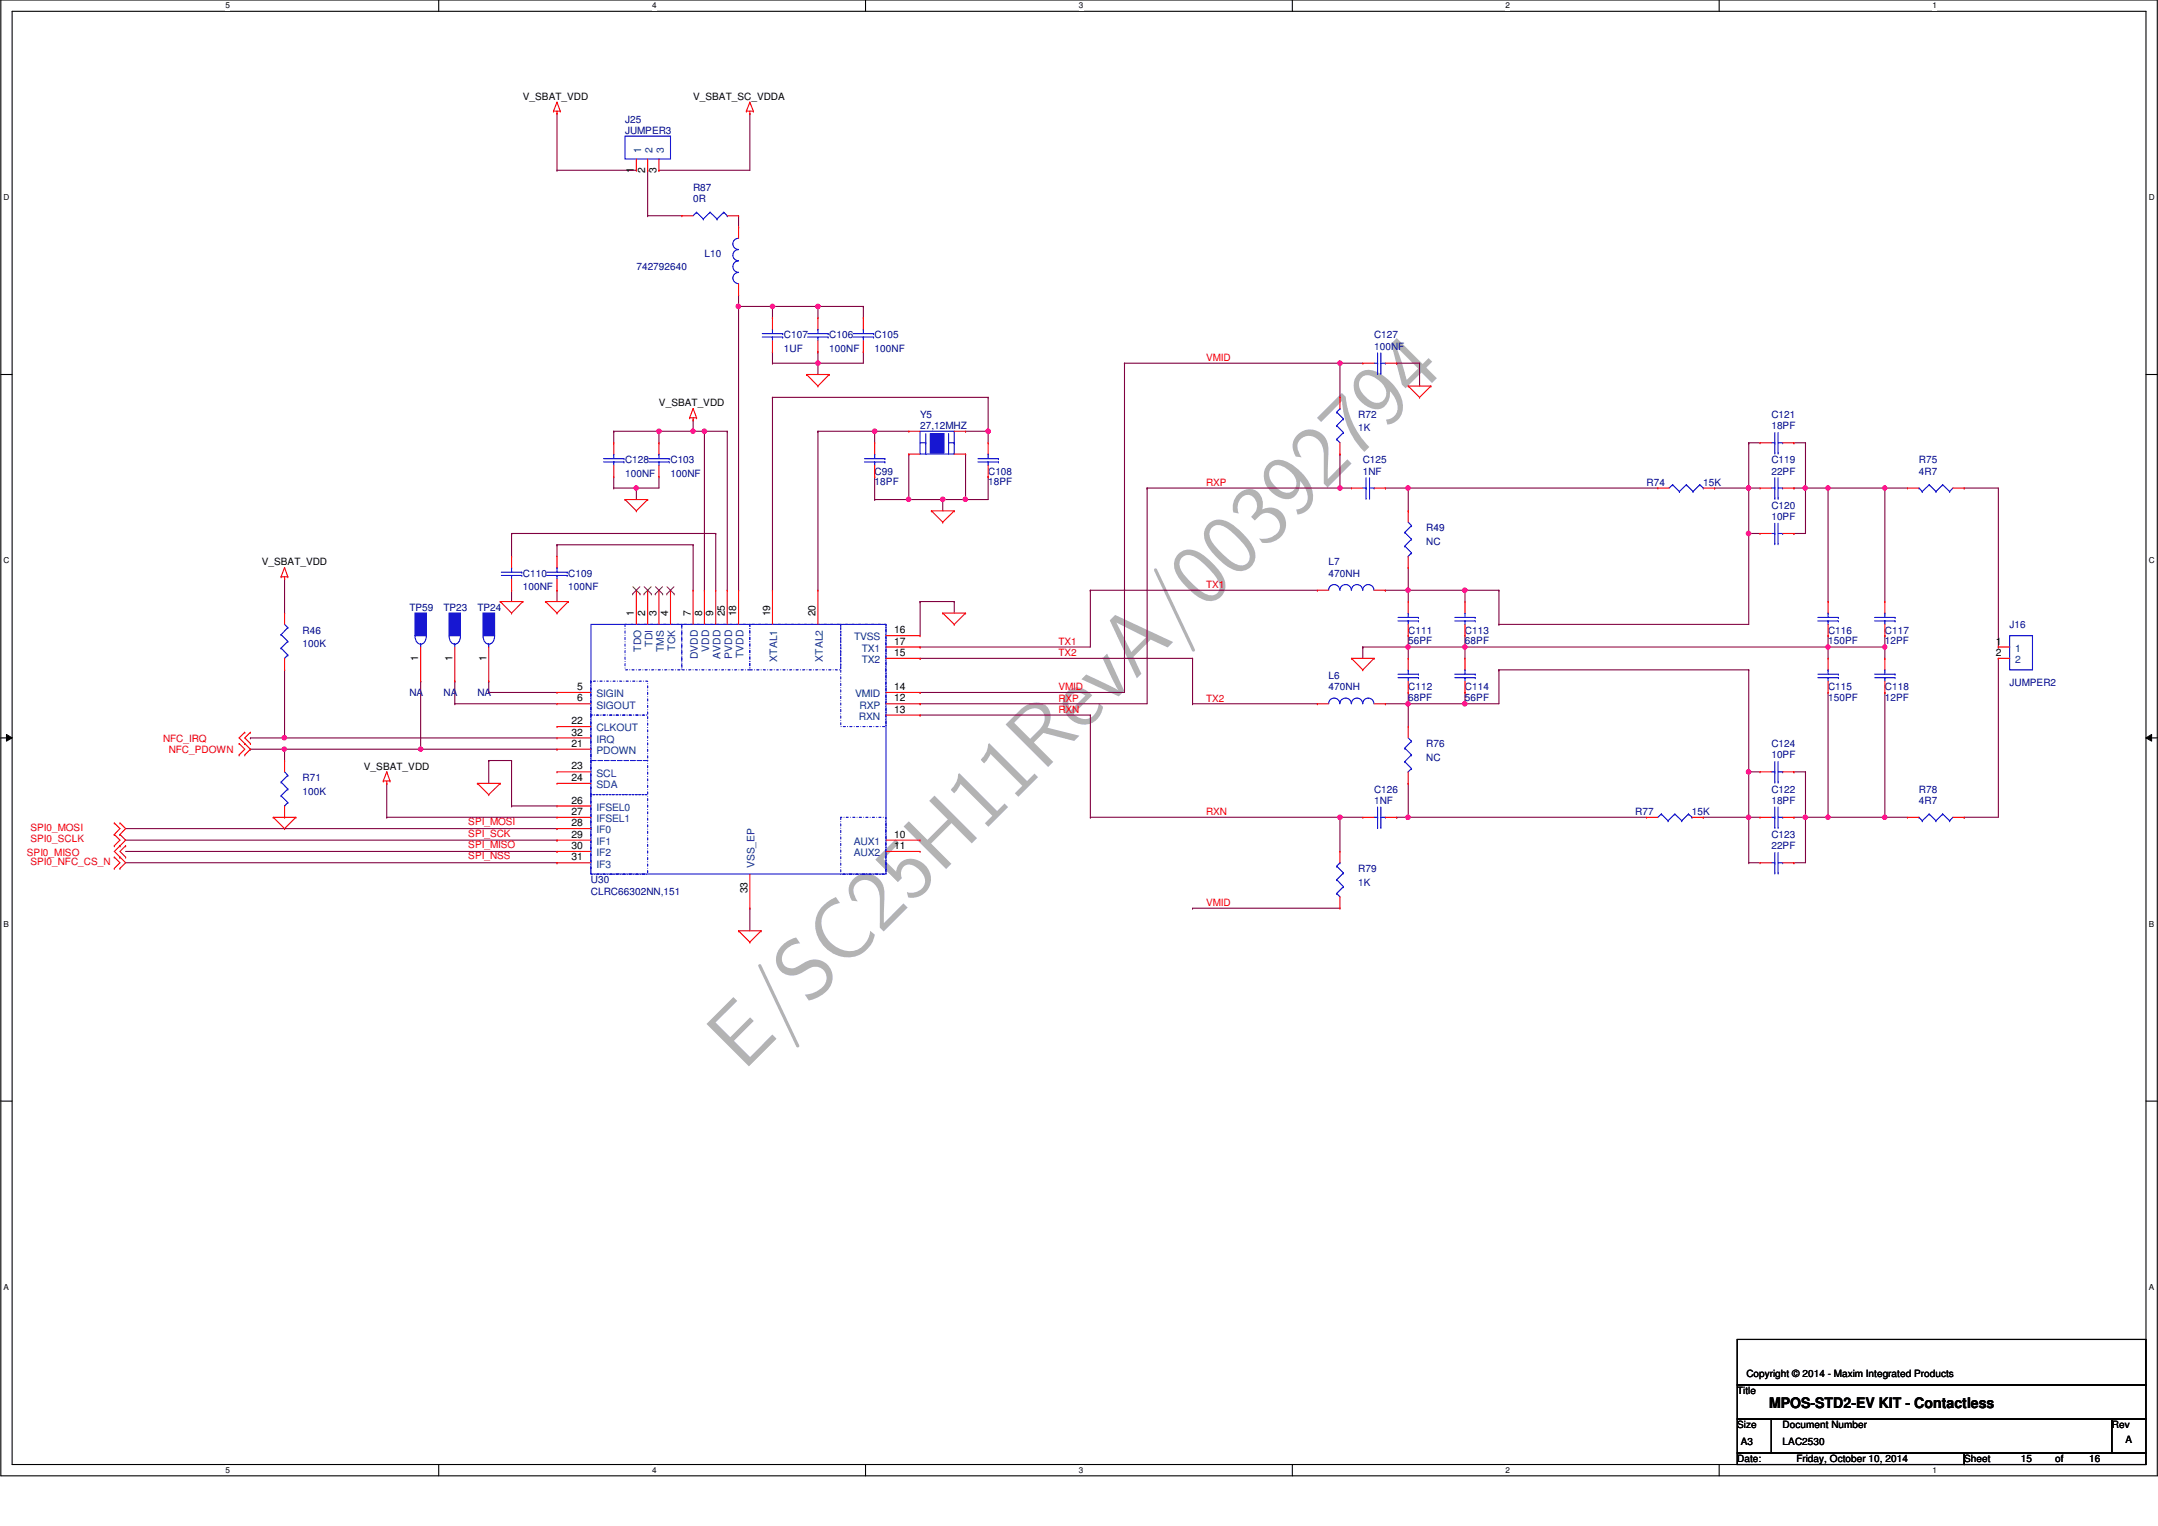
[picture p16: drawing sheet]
<svg xmlns="http://www.w3.org/2000/svg" width="420mm" height="297mm" viewBox="0 0 420 297" stroke-linecap="round" stroke-linejoin="round" font-family="sans-serif">
<defs><g id="words">
<text font-size="16.9" fill="#b3b3b3" x="144.7" y="208.6" transform="rotate(-45 144.7 208.6)">E/SC25H11RevA/00392794</text>
<text font-size="2.8" x="344.5" y="274">MPOS-STD2-EV KIT - Contactless</text>
<g font-size="2" fill="#004080">
<text x="124.8" y="29.8" transform="rotate(-90 124.8 29.8)">1</text>
<text x="127" y="29.8" transform="rotate(-90 127 29.8)">2</text>
<text x="129.2" y="29.8" transform="rotate(-90 129.2 29.8)">3</text>
<text x="127" y="125.9" transform="rotate(-90 127 125.9)">TDI</text>
<text x="166.3" y="124.7">TVSS</text>
<text x="124.8" y="126.9" transform="rotate(-90 124.8 126.9)">TDO</text>
<text x="129.2" y="126.9" transform="rotate(-90 129.2 126.9)">TMS</text>
<text x="131.5" y="126.7" transform="rotate(-90 131.5 126.7)">TCK</text>
<text x="135.9" y="128.3" transform="rotate(-90 135.9 128.3)">DVDD</text>
<text x="138.1" y="126.9" transform="rotate(-90 138.1 126.9)">VDD</text>
<text x="140.3" y="128.2" transform="rotate(-90 140.3 128.2)">AVDD</text>
<text x="142.5" y="128.2" transform="rotate(-90 142.5 128.2)">PVDD</text>
<text x="144.7" y="128.1" transform="rotate(-90 144.7 128.1)">TVDD</text>
<text x="151.3" y="128.8" transform="rotate(-90 151.3 128.8)">XTAL1</text>
<text x="160.2" y="128.8" transform="rotate(-90 160.2 128.8)">XTAL2</text>
<text x="167.8" y="129.1">TX2</text>
<text x="167.8" y="126.9">TX1</text>
<text x="392.4" y="126.9">1</text>
<text x="392.4" y="129.1">2</text>
<text x="116.2" y="135.7">SIGIN</text>
<text x="116.2" y="137.9">SIGOUT</text>
<text x="166.5" y="135.7">VMID</text>
<text x="167.3" y="137.9">RXP</text>
<text x="116.2" y="142.4">CLKOUT</text>
<text x="167.2" y="140.1">RXN</text>
<text x="116.2" y="146.8">PDOWN</text>
<text x="116.2" y="144.6">IRQ</text>
<text x="116.2" y="151.2">SCL</text>
<text x="116.2" y="153.4">SDA</text>
<text x="116.2" y="157.8">IFSEL0</text>
<text x="116.2" y="160">IFSEL1</text>
<text x="116.2" y="162.2">IF0</text>
<text x="116.2" y="164.5">IF1</text>
<text x="116.2" y="166.7">IF2</text>
<text x="166.2" y="164.5">AUX1</text>
<text x="166.2" y="166.7">AUX2</text>
<text x="116.2" y="168.9">IF3</text>
<text x="146.9" y="169" transform="rotate(-90 146.9 169)">VSS_EP</text>
</g>
<g font-size="2">
<text x="123.4" y="33.6" transform="rotate(-90 123.4 33.6)">1</text>
<text x="125.6" y="33.6" transform="rotate(-90 125.6 33.6)">2</text>
<text x="127.8" y="33.6" transform="rotate(-90 127.8 33.6)">3</text>
<text x="123.4" y="120" transform="rotate(-90 123.4 120)">1</text>
<text x="125.6" y="120" transform="rotate(-90 125.6 120)">2</text>
<text x="127.8" y="120" transform="rotate(-90 127.8 120)">3</text>
<text x="130.1" y="120" transform="rotate(-90 130.1 120)">4</text>
<text x="134.5" y="120" transform="rotate(-90 134.5 120)">7</text>
<text x="136.7" y="120" transform="rotate(-90 136.7 120)">8</text>
<text x="138.9" y="120" transform="rotate(-90 138.9 120)">9</text>
<text x="141.1" y="120" transform="rotate(-90 141.1 120)">25</text>
<text x="143.3" y="120" transform="rotate(-90 143.3 120)">18</text>
<text x="149.9" y="120" transform="rotate(-90 149.9 120)">19</text>
<text x="158.8" y="120" transform="rotate(-90 158.8 120)">20</text>
<text x="174.1" y="125.5">17</text>
<text x="174.1" y="123.3">16</text>
<text x="388.6" y="125.5">1</text>
<text x="81.4" y="128.6" transform="rotate(-90 81.4 128.6)">1</text>
<text x="88.1" y="128.6" transform="rotate(-90 88.1 128.6)">1</text>
<text x="94.7" y="128.6" transform="rotate(-90 94.7 128.6)">1</text>
<text x="174.1" y="127.7">15</text>
<text x="388.6" y="127.7">2</text>
<text x="112.4" y="134.3">5</text>
<text x="112.4" y="136.5">6</text>
<text x="174.1" y="136.5">12</text>
<text x="174.1" y="134.3">14</text>
<text x="111.3" y="141">22</text>
<text x="111.3" y="143.2">32</text>
<text x="174.1" y="138.7">13</text>
<text x="111.3" y="145.4">21</text>
<text x="111.3" y="149.8">23</text>
<text x="111.3" y="152">24</text>
<text x="111.3" y="156.4">26</text>
<text x="111.3" y="158.6">27</text>
<text x="111.3" y="160.8">28</text>
<text x="111.3" y="163.1">29</text>
<text x="111.3" y="165.3">30</text>
<text x="111.3" y="167.5">31</text>
<text x="174.1" y="163.1">10</text>
<text x="174.1" y="165.3">11</text>
<text x="145.5" y="173.9" transform="rotate(-90 145.5 173.9)">33</text>
</g>
<g font-size="1.9">
<text x="101.8" y="19.4">V_SBAT_VDD</text>
<text x="134.9" y="19.4">V_SBAT_SC_VDDA</text>
<text x="128.3" y="79.1">V_SBAT_VDD</text>
<text x="51" y="110.1">V_SBAT_VDD</text>
<text x="70.9" y="149.8">V_SBAT_VDD</text>
<text x="340" y="268.1">Copyright © 2014 - Maxim Integrated Products</text>
<text x="338.2" y="271.4">Title</text>
<text x="338.2" y="278">Size</text>
<text x="338.9" y="281.3">A3</text>
<text x="347.1" y="278">Document Number</text>
<text x="347.1" y="281.3">LAC2530</text>
<text x="411.2" y="278">Rev</text>
<text x="413.8" y="280.9">A</text>
<text x="338.2" y="284.6">Date:</text>
<text x="349.7" y="284.6">Friday, October 10, 2014</text>
<text x="382.4" y="284.6">Sheet</text>
<text x="393.5" y="284.6">15</text>
<text x="400.1" y="284.6">of</text>
<text x="406.8" y="284.6">16</text>
</g>
<g font-size="1.9" fill="#000080">
<text x="121.7" y="23.9">J25</text>
<text x="121.7" y="26.1">JUMPER3</text>
<text x="134.9" y="37.1">R87</text>
<text x="134.9" y="39.3">0R</text>
<text x="123.9" y="52.6">742792640</text>
<text x="137.1" y="50">L10</text>
<text x="152.6" y="65.9">C107</text>
<text x="161.4" y="65.9">C106</text>
<text x="170.3" y="65.9">C105</text>
<text x="267.5" y="65.9">C127</text>
<text x="152.6" y="68.5">1UF</text>
<text x="161.4" y="68.5">100NF</text>
<text x="170.3" y="68.5">100NF</text>
<text x="267.5" y="68.1">100NF</text>
<text x="179.1" y="83.5">27,12MHZ</text>
<text x="179.1" y="81.3">Y5</text>
<text x="264.4" y="81.3">R72</text>
<text x="264.4" y="84">1K</text>
<text x="344.9" y="81.3">C121</text>
<text x="344.9" y="83.5">18PF</text>
<text x="121.7" y="90.2">C128</text>
<text x="121.7" y="92.8">100NF</text>
<text x="130.5" y="90.2">C103</text>
<text x="130.5" y="92.8">100NF</text>
<text x="170.3" y="92.4">C99</text>
<text x="170.3" y="94.4">18PF</text>
<text x="192.4" y="92.4">C108</text>
<text x="192.4" y="94.4">18PF</text>
<text x="265.3" y="90.2">C125</text>
<text x="265.3" y="92.4">1NF</text>
<text x="320.6" y="94.6">R74</text>
<text x="331.6" y="94.6">15K</text>
<text x="344.9" y="90.2">C119</text>
<text x="344.9" y="92.4">22PF</text>
<text x="373.6" y="90.2">R75</text>
<text x="373.6" y="92.4">4R7</text>
<text x="344.9" y="99">C120</text>
<text x="344.9" y="101.2">10PF</text>
<text x="277.7" y="103.4">R49</text>
<text x="277.7" y="106.1">NC</text>
<text x="101.8" y="112.3">C110</text>
<text x="110.6" y="112.3">C109</text>
<text x="258.7" y="110.1">L7</text>
<text x="258.7" y="112.3">470NH</text>
<text x="79.7" y="118.9">TP59</text>
<text x="86.3" y="118.9">TP23</text>
<text x="93" y="118.9">TP24</text>
<text x="101.8" y="114.9">100NF</text>
<text x="110.6" y="114.9">100NF</text>
<text x="58.9" y="123.3">R46</text>
<text x="58.9" y="125.9">100K</text>
<text x="274.2" y="123.3">C111</text>
<text x="274.2" y="125.3">56PF</text>
<text x="285.2" y="123.3">C113</text>
<text x="285.2" y="125.3">68PF</text>
<text x="355.9" y="123.3">C116</text>
<text x="355.9" y="125.3">150PF</text>
<text x="367" y="123.3">C117</text>
<text x="367" y="125.3">12PF</text>
<text x="391.3" y="122.2">J16</text>
<text x="79.7" y="135.5">NA</text>
<text x="86.3" y="135.5">NA</text>
<text x="93" y="135.5">NA</text>
<text x="258.7" y="132.2">L6</text>
<text x="258.7" y="134.4">470NH</text>
<text x="274.2" y="134.4">C112</text>
<text x="274.2" y="136.4">68PF</text>
<text x="285.2" y="134.4">C114</text>
<text x="285.2" y="136.4">56PF</text>
<text x="355.9" y="134.4">C115</text>
<text x="355.9" y="136.4">150PF</text>
<text x="367" y="134.4">C118</text>
<text x="367" y="136.4">12PF</text>
<text x="391.3" y="133.5">JUMPER2</text>
<text x="277.7" y="145.4">R76</text>
<text x="277.7" y="148">NC</text>
<text x="344.9" y="145.4">C124</text>
<text x="344.9" y="147.6">10PF</text>
<text x="58.9" y="152">R71</text>
<text x="58.9" y="154.7">100K</text>
<text x="267.5" y="154.3">C126</text>
<text x="344.9" y="154.3">C122</text>
<text x="373.6" y="154.3">R78</text>
<text x="267.5" y="156.5">1NF</text>
<text x="318.4" y="158.7">R77</text>
<text x="329.4" y="158.7">15K</text>
<text x="344.9" y="156.5">18PF</text>
<text x="373.6" y="156.5">4R7</text>
<text x="344.9" y="163.1">C123</text>
<text x="344.9" y="165.3">22PF</text>
<text x="115.1" y="171.9">U30</text>
<text x="264.4" y="169.7">R79</text>
<text x="264.4" y="172.4">1K</text>
<text x="115.1" y="174.1">CLRC66302NN,151</text>
</g>
<g font-size="1.9" fill="#f00">
<text x="234.8" y="70.3">VMID</text>
<text x="234.8" y="94.6">RXP</text>
<text x="234.8" y="114.5">TX1</text>
<text x="206.1" y="125.5">TX1</text>
<text x="206.1" y="127.7">TX2</text>
<text x="206.1" y="134.4">VMID</text>
<text x="206.1" y="136.6">RXP</text>
<text x="234.8" y="136.6">TX2</text>
<text x="206.1" y="138.8">RXN</text>
<text x="31.7" y="144.5">NFC_IRQ</text>
<text x="32.8" y="146.5">NFC_PDOWN</text>
<text x="5.9" y="161.8">SPI0_MOSI</text>
<text x="91.2" y="160.7">SPI_MOSI</text>
<text x="234.8" y="158.7">RXN</text>
<text x="5.2" y="166.6">SPI0_MISO</text>
<text x="5.9" y="164">SPI0_SCLK</text>
<text x="91.2" y="167.3">SPI_NSS</text>
<text x="91.2" y="162.9">SPI_SCK</text>
<text x="91.2" y="165.1">SPI_MISO</text>
<text x="5.9" y="168.4">SPI0_NFC_CS_N</text>
<text x="234.8" y="176.4">VMID</text>
</g>
<g font-size="1.6">
<text x="43.9" y="1.7">5</text>
<text x="126.9" y="1.7">4</text>
<text x="210" y="1.7">3</text>
<text x="293.1" y="1.7">2</text>
<text x="376.2" y="1.7">1</text>
<text x=".7" y="39">D</text>
<text x="418.4" y="39">D</text>
<text x=".7" y="109.7">C</text>
<text x="418.4" y="109.7">C</text>
<text x=".7" y="180.4">B</text>
<text x="418.4" y="180.4">B</text>
<text x=".7" y="251.1">A</text>
<text x="418.4" y="251.1">A</text>
<text x="43.9" y="286.7">5</text>
<text x="126.9" y="286.7">4</text>
<text x="210" y="286.7">3</text>
<text x="293.1" y="286.7">2</text>
<text x="376.2" y="286.7">1</text>
</g>
</g></defs>
<path d="M.2 0h419.8v287.3h-419.8zM2.4 2.2h415.4v282.9h-415.4z" fill="none" stroke="#000" stroke-width=".21"/>
<g fill="#fff">
<path d="M43.9 .2h.9v1.8h-.9z"/>
<path d="M43.9 285.3h.9v1.8h-.9z"/>
</g>
<path d="M85.4 0v2.2M85.4 285.1v2.2" fill="none" stroke="#000" stroke-width=".21"/>
<g fill="#fff">
<path d="M126.9 .2h.9v1.8h-.9z"/>
<path d="M126.9 285.3h.9v1.8h-.9z"/>
</g>
<path d="M168.5 0v2.2M168.5 285.1v2.2" fill="none" stroke="#000" stroke-width=".21"/>
<g fill="#fff">
<path d="M210 .2h.9v1.8h-.9z"/>
<path d="M210 285.3h.9v1.8h-.9z"/>
</g>
<path d="M251.6 0v2.2M251.6 285.1v2.2" fill="none" stroke="#000" stroke-width=".21"/>
<g fill="#fff">
<path d="M293.1 .2h.9v1.8h-.9z"/>
<path d="M293.1 285.3h.9v1.8h-.9z"/>
</g>
<path d="M334.7 0v2.2M334.7 285.1v2.2" fill="none" stroke="#000" stroke-width=".21"/>
<g fill="#fff">
<path d="M376.2 .2h.9v1.8h-.9z"/>
<path d="M376.2 285.3h.9v1.8h-.9z"/>
<path d="M.7 37.5h1.2v1.8h-1.2z"/>
<path d="M418.4 37.5h1.1v1.8h-1.1z"/>
<path d="M.7 108.2h1.2v1.8h-1.2z"/>
<path d="M418.4 108.2h1.1v1.8h-1.1z"/>
</g>
<path d="M.2 72.9h2.2M417.8 72.9h2.2" fill="none" stroke="#000" stroke-width=".21"/>
<g fill="#fff">
<path d="M.7 179h1.1v1.8h-1.1z"/>
<path d="M418.4 179h1v1.8h-1z"/>
</g>
<path d="M.2 143.6h2.2M417.8 143.6h2.2" fill="none" stroke="#000" stroke-width=".21"/>
<path d="M1.3 143l1.1 .6-1.1 .7zM417.8 143.6l1.1-.6v1.3z" fill="#000"/>
<path d="M1.3 143l1.1 .6-1.1 .7zM417.8 143.6l1.1-.6v1.3z" fill="none" stroke="#000" stroke-width=".19"/>
<g fill="#fff">
<path d="M.7 249.7h1.1v1.8h-1.1z"/>
<path d="M418.4 249.7h1v1.8h-1z"/>
</g>
<path d="M.2 214.3h2.2M417.8 214.3h2.2" fill="none" stroke="#000" stroke-width=".21"/>
<path d="M159.2 83.9h.1M159.2 83.9h11.1M170.3 92.8h.1M170.3 97.2h.1M170.3 92.8v4.4M170.3 97.2h13.2M176.9 97.2h.1" fill="none" stroke="#800040" stroke-width=".21"/>
<circle cx="170.3" cy="83.9" r=".43" fill="#f0f"/>
<circle cx="170.3" cy="83.9" r=".43" fill="none" stroke="#f0f" stroke-width=".21"/>
<path d="M170.3 83.9h.1M170.3 83.9v2.3M176.9 88.4h.1M176.9 88.4v8.8M183.5 97.2h.1M183.5 97.2v2.2M188 83.9h.1M188 97.2h.1M188 83.9h4.4M188 97.2h4.4M192.4 83.9h.1M192.4 83.9v2.3" fill="none" stroke="#800040" stroke-width=".21"/>
<circle cx="176.9" cy="97.2" r=".43" fill="#f0f"/>
<circle cx="176.9" cy="97.2" r=".43" fill="none" stroke="#f0f" stroke-width=".21"/>
<path d="M188 88.4h.1M188 88.4v8.8" fill="none" stroke="#800040" stroke-width=".21"/>
<circle cx="187.9" cy="97.2" r=".43" fill="#f0f"/>
<circle cx="187.9" cy="97.2" r=".43" fill="none" stroke="#f0f" stroke-width=".21"/>
<path d="M183.5 97.2h.1M183.5 97.2h4.5M192.4 92.8h.1M192.4 92.8v4.4" fill="none" stroke="#800040" stroke-width=".21"/>
<circle cx="183.5" cy="97.2" r=".43" fill="#f0f"/>
<circle cx="183.5" cy="97.2" r=".43" fill="none" stroke="#f0f" stroke-width=".21"/>
<path d="M150.4 77.3h.1M150.4 77.3h42M192.4 77.3h.1M192.4 77.3v6.6M170.3 83.9h.1M170.3 83.9h6.6" fill="none" stroke="#800040" stroke-width=".21"/>
<circle cx="192.4" cy="83.9" r=".43" fill="#f0f"/>
<circle cx="192.4" cy="83.9" r=".43" fill="none" stroke="#f0f" stroke-width=".21"/>
<path d="M150.4 77.3h.1M150.4 77.3v37.6M159.2 83.9h.1M159.2 83.9v31M48.8 145.8h.1M48.8 145.8h6.6M75.3 159.1h.1M75.3 152.5h.1M75.3 159.1h33.1M75.3 152.5v6.6M95.2 148h.1M95.2 148h4.4" fill="none" stroke="#800040" stroke-width=".21"/>
<circle cx="55.4" cy="145.8" r=".42" fill="#f0f"/>
<circle cx="55.4" cy="145.8" r=".42" fill="none" stroke="#f0f" stroke-width=".21"/>
<path d="M55.4 130.4h.1M55.4 130.4v13.2M48.8 143.6h.1M48.8 143.6h59.6M55.4 145.8h.1M55.4 143.6h.1M55.4 145.8v2.2M55.4 145.8h26.5M81.9 145.8h.1" fill="none" stroke="#800040" stroke-width=".21"/>
<circle cx="55.4" cy="143.6" r=".43" fill="#f0f"/>
<circle cx="55.4" cy="143.6" r=".43" fill="none" stroke="#f0f" stroke-width=".21"/>
<path d="M134.9 81.7h.1M134.9 83.9h.1M134.9 81.7v2.2M134.9 83.9h2.2M137.1 83.9h.1M137.1 83.9v31M55.4 112.7h.1M55.4 112.7v6.6M146 176.8h.1M146 176.8v4.4" fill="none" stroke="#800040" stroke-width=".21"/>
<circle cx="137.1" cy="83.9" r=".43" fill="#f0f"/>
<circle cx="137.1" cy="83.9" r=".43" fill="none" stroke="#f0f" stroke-width=".21"/>
<path d="M128.3 83.9h.1M128.3 83.9h6.6M137.1 83.9h.1M137.1 83.9h4.5M141.6 83.9h.1M141.6 83.9v31" fill="none" stroke="#800040" stroke-width=".21"/>
<circle cx="134.9" cy="83.9" r=".42" fill="#f0f"/>
<circle cx="134.9" cy="83.9" r=".42" fill="none" stroke="#f0f" stroke-width=".21"/>
<circle cx="128.3" cy="83.9" r=".43" fill="#f0f"/>
<circle cx="128.3" cy="83.9" r=".43" fill="none" stroke="#f0f" stroke-width=".21"/>
<path d="M119.5 83.9h.1M119.5 92.8h.1M119.5 95h.1M119.5 83.9h8.8M119.5 83.9v2.3M119.5 92.8v2.2M119.5 95h4.4M128.3 83.9h.1M128.3 83.9v2.3" fill="none" stroke="#800040" stroke-width=".21"/>
<circle cx="123.9" cy="95" r=".42" fill="#f0f"/>
<circle cx="123.9" cy="95" r=".42" fill="none" stroke="#f0f" stroke-width=".21"/>
<path d="M150.4 68.5h.1M150.4 70.7h.1M150.4 68.5v2.2M150.4 70.7h17.7M159.2 70.7h.1M159.2 68.5h.1M159.2 68.5v4.4M123.9 95h.1M123.9 95v2.2M128.3 92.8h.1M128.3 92.8v2.2h-4.4" fill="none" stroke="#800040" stroke-width=".21"/>
<circle cx="159.2" cy="70.7" r=".43" fill="#f0f"/>
<circle cx="159.2" cy="70.7" r=".43" fill="none" stroke="#f0f" stroke-width=".21"/>
<path d="M150.4 59.6h.1M150.4 59.6h8.8M168.1 68.5h.1M168.1 68.5v2.2" fill="none" stroke="#800040" stroke-width=".21"/>
<circle cx="150.4" cy="59.6" r=".43" fill="#f0f"/>
<circle cx="150.4" cy="59.6" r=".43" fill="none" stroke="#f0f" stroke-width=".21"/>
<path d="M159.2 59.6h.1M159.2 59.6v2.2M159.2 59.6h8.9" fill="none" stroke="#800040" stroke-width=".21"/>
<circle cx="159.2" cy="59.6" r=".43" fill="#f0f"/>
<circle cx="159.2" cy="59.6" r=".43" fill="none" stroke="#f0f" stroke-width=".21"/>
<g fill="none" stroke="#800040" stroke-width=".21">
<path d="M143.8 59.6h.1M143.8 59.6h6.6M143.8 57.4v2.2M168.1 59.6h.1M168.1 59.6v2.2M99.6 114.9h.1M99.6 103.8h.1M99.6 103.8v4.5M99.6 114.9v2.2M99.6 103.8h39.7M108.4 114.9h.1M108.4 106h.1"/>
<path d="M108.4 106v2.3M108.4 114.9v2.2M108.4 106h26.5M134.9 106h.1M134.9 106v8.9M139.3 103.8h.1M139.3 103.8v11.1M179.1 117.1h.1M179.1 117.1v6.6M179.1 117.1h6.7M185.8 117.1h.1M185.8 117.1v2.2"/>
<path d="M269.7 137h.1M269.7 137h4.5"/>
</g>
<circle cx="274.1" cy="137" r=".43" fill="#f0f"/>
<circle cx="274.1" cy="137" r=".43" fill="none" stroke="#f0f" stroke-width=".21"/>
<path d="M269.7 114.9h.1M269.7 114.9h4.5M274.2 134.8h.1M274.2 137h.1M274.2 134.8v2.2M285.2 134.8h.1M285.2 134.8v2.2h-11" fill="none" stroke="#800040" stroke-width=".21"/>
<circle cx="274.1" cy="114.9" r=".43" fill="#f0f"/>
<circle cx="274.1" cy="114.9" r=".43" fill="none" stroke="#f0f" stroke-width=".21"/>
<path d="M274.2 114.9h.1M274.2 114.9v2.2M274.2 114.9h11M285.2 114.9h.1M285.2 114.9v2.2M274.2 123.7h.1M274.2 125.9h.1M274.2 123.7v4.4M274.2 125.9h11M285.2 123.7h.1M285.2 125.9h.1M285.2 123.7v4.4" fill="none" stroke="#800040" stroke-width=".21"/>
<circle cx="274.1" cy="125.9" r=".43" fill="#f0f"/>
<circle cx="274.1" cy="125.9" r=".43" fill="none" stroke="#f0f" stroke-width=".21"/>
<path d="M274.2 110.5h.1M274.2 110.5v4.4M265.3 125.9h.1M265.3 125.9h8.9M265.3 125.9v2.2M274.2 137h.1M274.2 137v4.4M285.2 125.9h.1M285.2 125.9h70.7" fill="none" stroke="#800040" stroke-width=".21"/>
<circle cx="355.9" cy="125.9" r=".42" fill="#f0f"/>
<circle cx="355.9" cy="125.9" r=".42" fill="none" stroke="#f0f" stroke-width=".21"/>
<circle cx="285.2" cy="125.9" r=".43" fill="#f0f"/>
<circle cx="285.2" cy="125.9" r=".43" fill="none" stroke="#f0f" stroke-width=".21"/>
<path d="M285.2 114.9h.1M285.2 114.9h6.6" fill="none" stroke="#800040" stroke-width=".21"/>
<circle cx="285.2" cy="114.9" r=".43" fill="#f0f"/>
<circle cx="285.2" cy="114.9" r=".43" fill="none" stroke="#f0f" stroke-width=".21"/>
<path d="M291.8 114.9h.1M291.8 114.9v6.6M285.2 137h.1M285.2 137h6.6" fill="none" stroke="#800040" stroke-width=".21"/>
<circle cx="285.2" cy="137" r=".43" fill="#f0f"/>
<circle cx="285.2" cy="137" r=".43" fill="none" stroke="#f0f" stroke-width=".21"/>
<path d="M291.8 130.4h.1M291.8 130.4v6.6M355.9 125.9h.1M355.9 123.7h.1M355.9 123.7v4.4M355.9 125.9h11.1M367 123.7h.1M367 125.9h.1M367 123.7v4.4" fill="none" stroke="#800040" stroke-width=".21"/>
<circle cx="366.9" cy="125.9" r=".42" fill="#f0f"/>
<circle cx="366.9" cy="125.9" r=".42" fill="none" stroke="#f0f" stroke-width=".21"/>
<path d="M340.5 86.2h.1M340.5 86.2v8.8" fill="none" stroke="#800040" stroke-width=".21"/>
<circle cx="340.4" cy="95" r=".43" fill="#f0f"/>
<circle cx="340.4" cy="95" r=".43" fill="none" stroke="#f0f" stroke-width=".21"/>
<path d="M340.5 86.2h.1M340.5 95h.1M340.5 86.2h2.2M340.5 95h2.2M340.5 95v26.5M340.5 103.8h.1M340.5 103.8h2.2" fill="none" stroke="#800040" stroke-width=".21"/>
<circle cx="340.4" cy="103.8" r=".43" fill="#f0f"/>
<circle cx="340.4" cy="103.8" r=".43" fill="none" stroke="#f0f" stroke-width=".21"/>
<path d="M340.5 130.4h.1M340.5 130.4v19.8" fill="none" stroke="#800040" stroke-width=".21"/>
<circle cx="340.4" cy="150.2" r=".43" fill="#f0f"/>
<circle cx="340.4" cy="150.2" r=".43" fill="none" stroke="#f0f" stroke-width=".21"/>
<path d="M340.5 159.1h.1M340.5 159.1h2.2M340.5 159.1v8.8M340.5 167.9h.1M340.5 167.9h2.2" fill="none" stroke="#800040" stroke-width=".21"/>
<circle cx="340.4" cy="159.1" r=".43" fill="#f0f"/>
<circle cx="340.4" cy="159.1" r=".43" fill="none" stroke="#f0f" stroke-width=".21"/>
<path d="M340.5 150.2h.1M340.5 150.2h2.2M340.5 150.2v8.9M349.3 150.2h.1M349.3 159.1h.1M349.3 150.2h2.2M349.3 159.1h2.2M351.5 150.2h.1M351.5 159.1h.1M351.5 150.2v17.7h-2.2M349.3 167.9h.1" fill="none" stroke="#800040" stroke-width=".21"/>
<circle cx="351.5" cy="159.1" r=".43" fill="#f0f"/>
<circle cx="351.5" cy="159.1" r=".43" fill="none" stroke="#f0f" stroke-width=".21"/>
<path d="M349.3 86.2h.1M349.3 86.2h2.2M351.5 86.2h.1M351.5 86.2v8.8" fill="none" stroke="#800040" stroke-width=".21"/>
<circle cx="351.5" cy="95" r=".43" fill="#f0f"/>
<circle cx="351.5" cy="95" r=".43" fill="none" stroke="#f0f" stroke-width=".21"/>
<path d="M349.3 95h.1M349.3 95h6.6M351.5 95h.1M351.5 95v8.8h-2.2M355.9 95h.1M355.9 95v22.1M349.3 103.8h.1" fill="none" stroke="#800040" stroke-width=".21"/>
<circle cx="355.9" cy="95" r=".42" fill="#f0f"/>
<circle cx="355.9" cy="95" r=".42" fill="none" stroke="#f0f" stroke-width=".21"/>
<path d="M355.9 95h.1M355.9 95h11.1M367 95h.1M367 95v22.1M355.9 134.8h.1M355.9 134.8v24.3h-4.4M351.5 159.1h.1" fill="none" stroke="#800040" stroke-width=".21"/>
<circle cx="355.9" cy="159.1" r=".42" fill="#f0f"/>
<circle cx="355.9" cy="159.1" r=".42" fill="none" stroke="#f0f" stroke-width=".21"/>
<path d="M367 134.8h.1M367 134.8v24.3h-11.1M355.9 159.1h.1" fill="none" stroke="#800040" stroke-width=".21"/>
<circle cx="366.9" cy="159.1" r=".42" fill="#f0f"/>
<circle cx="366.9" cy="159.1" r=".42" fill="none" stroke="#f0f" stroke-width=".21"/>
<g fill="none" stroke="#800040" stroke-width=".21">
<path d="M260.9 95h.1M260.9 88.4h.1M260.9 95h2.2M260.9 88.4v6.6M269.7 95h.1M269.7 95h4.5M274.2 95h.1M274.2 95v4.4M333.8 95h.1M333.8 95h6.7M260.9 159.1h.1M260.9 159.1h4.4"/>
<path d="M271.9 159.1h.1M274.2 152.5h.1M274.2 152.5v6.6h-2.3M331.6 159.1h.1M331.6 159.1h8.9"/>
</g>
<circle cx="260.9" cy="159.1" r=".43" fill="#f0f"/>
<circle cx="260.9" cy="159.1" r=".43" fill="none" stroke="#f0f" stroke-width=".21"/>
<path d="M260.9 70.7h.1M260.9 70.7v6.6M260.9 70.7h4.4M271.9 70.7h.1M271.9 70.7h4.5M276.4 70.7h.1M276.4 70.7v4.4M260.9 159.1h.1M260.9 159.1v6.6" fill="none" stroke="#800040" stroke-width=".21"/>
<circle cx="260.9" cy="70.7" r=".43" fill="#f0f"/>
<circle cx="260.9" cy="70.7" r=".43" fill="none" stroke="#f0f" stroke-width=".21"/>
<path d="M223.3 95h.1M223.3 95h37.6M212.3 114.9h.1M212.3 114.9h44.2M232.2 137h.1M232.2 137h24.3" fill="none" stroke="#800040" stroke-width=".21"/>
<circle cx="260.9" cy="95" r=".43" fill="#f0f"/>
<circle cx="260.9" cy="95" r=".43" fill="none" stroke="#f0f" stroke-width=".21"/>
<path d="M218.9 70.7h.1M218.9 70.7h42M367 95h.1M367 95h4.4M212.3 159.1h.1M212.3 159.1h48.6M367 159.1h.1M367 159.1h4.4M232.2 176.8h.1M232.2 176.8h28.7" fill="none" stroke="#800040" stroke-width=".21"/>
<circle cx="366.9" cy="95" r=".42" fill="#f0f"/>
<circle cx="366.9" cy="95" r=".42" fill="none" stroke="#f0f" stroke-width=".21"/>
<g fill="none" stroke="#800040" stroke-width=".21">
<path d="M382.4 95h.1M382.4 95h6.7v30.9M179.1 125.9h.1M179.1 128.1h.1M179.1 134.8h.1M179.1 137h.1M179.1 139.2h.1M179.1 125.9h33.2M179.1 128.1h53.1M179.1 134.8h39.8M179.1 137h44.2M179.1 139.2h33.2"/>
<path d="M389.1 125.9h.1M389.1 128.1h.1M389.1 128.1v31h-6.7M95.2 148h.1M95.2 148v4.5M99.6 148h.1M99.6 156.9h.1M99.6 148v8.9M99.6 156.9h8.8M274.2 159.1h.1M274.2 159.1h46.4M382.4 159.1h.1"/>
<path d="M24.5 167.9h83.9M24.5 163.5h83.9M24.5 161.3h83.9M24.5 165.7h83.9M108.4 167.9h.1M108.4 163.5h.1M108.4 161.3h.1M108.4 165.7h.1"/>
</g>
<circle cx="274.1" cy="159.1" r=".43" fill="#f0f"/>
<circle cx="274.1" cy="159.1" r=".43" fill="none" stroke="#f0f" stroke-width=".21"/>
<path d="M274.2 95h.1M274.2 95h48.6M291.8 130.4h.1M291.8 121.5h.1M291.8 130.4h48.7M291.8 121.5h48.7" fill="none" stroke="#800040" stroke-width=".21"/>
<circle cx="274.1" cy="95" r=".43" fill="#f0f"/>
<circle cx="274.1" cy="95" r=".43" fill="none" stroke="#f0f" stroke-width=".21"/>
<g fill="none" stroke="#800040" stroke-width=".21">
<path d="M143.8 59.6v55.3M150.4 59.6v2.2M150.4 61.8h.1M218.9 70.7h.1M218.9 70.7v64.1M223.3 95h.1M223.3 95v42M143.8 114.9h.1M212.3 114.9h.1M212.3 114.9v11M88.5 132.6h.1M88.5 137h.1"/>
<path d="M88.5 132.6v4.4M88.5 137h19.9M95.2 132.6h.1M95.2 134.8h.1M95.2 132.6v2.2M95.2 134.8h13.2M212.3 139.2h.1M212.3 139.2v19.9M232.2 128.1h.1M232.2 128.1v8.9"/>
</g>
<circle cx="143.7" cy="59.6" r=".43" fill="#f0f"/>
<circle cx="143.7" cy="59.6" r=".43" fill="none" stroke="#f0f" stroke-width=".21"/>
<path d="M108.4 33.1h.1M108.4 22.1h.1M108.4 33.1h15.5M108.4 22.1v11M128.3 33.1h.1M146 22.1h.1M146 22.1v11h-17.7M81.9 132.6h.1M81.9 132.6v13.2" fill="none" stroke="#800040" stroke-width=".21"/>
<circle cx="81.9" cy="145.8" r=".42" fill="#f0f"/>
<circle cx="81.9" cy="145.8" r=".42" fill="none" stroke="#f0f" stroke-width=".21"/>
<path d="M126.1 33.1h.1M126.1 33.1v8.9M126.1 42h.1M126.1 42h6.6M143.8 44.2h.1M143.8 42v2.2M81.9 145.8h26.5M108.4 145.8h.1" fill="none" stroke="#800040" stroke-width=".21"/>
<g fill="none" stroke="#f00" stroke-width=".21">
<path d="M108.4 19.9h.1M108.4 19.9l-.6 1.7M108.4 19.9l.7 1.7M146 19.9h.1M146 19.9l-.7 1.7M146 19.9l.7 1.7M107.8 21.6h.1M107.8 21.6h1.3M108.4 22.1h.1M108.4 21.6v.5M109.1 21.6h.1M123.9 33.1h.1"/>
<path d="M123.9 30.9v2.2M126.1 33.1h.1M126.1 30.9v2.2M128.3 33.1h.1M128.3 30.9v2.2M145.3 21.6h.1M145.3 21.6h1.4M146 22.1h.1M146 21.6v.5M146.7 21.6h.1M134.9 79.5h.1M134.9 79.5l-.6 1.8"/>
<path d="M134.9 79.5l.7 1.8M157 72.9h.1M157 72.9h4.4M157 72.9l2.2 2.2M159.2 75.1h.1M159.2 68.5h.1M159.2 61.8h.1M159.2 61.8v2.3M159.2 66.3v2.2M161.4 72.9h.1M161.4 72.9l-2.2 2.2M168.1 68.5h.1"/>
<path d="M168.1 61.8h.1M168.1 61.8v2.3M168.1 66.3v2.2M265.3 70.7h.1M265.3 70.7h2.2M269.7 70.7h2.2M271.9 70.7h.1M274.2 75.1h.1M274.2 75.1h4.4M274.2 75.1l2.2 2.2M276.4 77.3h.1M278.6 75.1h.1"/>
<path d="M278.6 75.1l-2.2 2.2M119.5 92.8h.1M119.5 86.2h.1M119.5 86.2v2.2M119.5 90.6v2.2M121.7 97.2h.1M121.7 97.2h4.4M121.7 97.2l2.2 2.2M123.9 99.4h.1M126.1 97.2h.1M126.1 97.2l-2.2 2.2M128.3 92.8h.1"/>
<path d="M128.3 86.2h.1M128.3 86.2v2.2M128.3 90.6v2.2M134.3 81.3h.1M134.3 81.3h1.3M134.9 81.7h.1M134.9 81.3v.4M135.6 81.3h.1M170.3 92.8h.1M170.3 86.2h.1M170.3 86.2v2.2M170.3 90.6v2.2"/>
<path d="M181.3 99.4h.1M181.3 99.4h4.5M181.3 99.4l2.2 2.2M185.8 99.4h.1M185.8 99.4l-2.3 2.2M263.1 95h.1M263.1 95h2.2M267.5 95h2.2M269.7 95h.1M274.2 99.4h.1M274.2 99.4v2.2M342.7 86.2h.1"/>
<path d="M342.7 86.2h2.2M347.1 86.2h2.2M349.3 86.2h.1M54.7 112.3h.1M54.7 112.3h1.3M55.4 112.7h.1M55.4 110.5h.1M55.4 119.3h.1M55.4 112.3v.4M55.4 119.3v2.2M55.4 110.5l-.7 1.8M55.4 110.5l.6 1.8"/>
<path d="M56 112.3h.1M97.4 117.1h.1M97.4 117.1h4.4M97.4 117.1l2.2 2.2M99.6 119.3h.1M101.8 117.1h.1M101.8 117.1l-2.2 2.2M106.2 117.1h.1M106.2 117.1h4.4M106.2 117.1l2.2 2.2M108.4 119.3h.1M108.4 114.9h.1"/>
<path d="M108.4 108.3h.1M108.4 108.3v2.2M108.4 112.7v2.2M110.6 117.1h.1M110.6 117.1l-2.2 2.2M123.9 114.9h.1M123.9 114.9v6.6M126.1 114.9h.1M126.1 114.9v6.6M128.3 114.9h.1M128.3 114.9v6.6M130.5 114.9h.1"/>
<path d="M130.5 114.9v6.6M134.9 114.9h.1M134.9 114.9v6.6M137.1 114.9h.1M137.1 114.9v6.6M139.3 114.9h.1M139.3 114.9v6.6M141.6 114.9h.1M141.6 114.9v6.6M143.8 114.9h.1M143.8 114.9v6.6M150.4 114.9h.1"/>
<path d="M150.4 114.9v6.6M159.2 114.9h.1M159.2 114.9v6.6M183.5 101.6h.1M183.5 119.3h.1M183.5 119.3h4.5M183.5 119.3l2.3 2.2M188 119.3h.1M188 119.3l-2.2 2.2M256.5 114.9h.1M256.5 114.9h2.2M267.5 114.9h2.2"/>
<path d="M269.7 114.9h.1M274.2 110.5h.1M274.2 108.3v2.2M355.9 117.1h.1M355.9 117.1v2.2M367 117.1h.1M367 117.1v2.2M55.4 130.4h.1M55.4 128.1v2.3M108.4 134.8h.1M108.4 137h.1M108.4 134.8h6.7"/>
<path d="M108.4 137h6.7M172.5 128.1h6.6M172.5 125.9h6.6M172.5 134.8h6.6M172.5 137h6.6M172.5 139.2h6.6M172.5 123.7h6.6M179.1 137h.1M179.1 139.2h.1M179.1 134.8h.1M179.1 128.1h.1M179.1 125.9h.1"/>
<path d="M179.1 123.7h.1M185.8 121.5h.1M263.1 128.1h.1M263.1 128.1h4.4M263.1 128.1l2.2 2.3M265.3 130.4h.1M267.5 128.1h.1M267.5 128.1l-2.2 2.3M274.2 134.8h.1M274.2 128.1h.1M274.2 128.1v2.3M274.2 132.6v2.2"/>
<path d="M355.9 134.8h.1M355.9 128.1h.1M355.9 123.7h.1M355.9 121.5v2.2M355.9 128.1v2.3M355.9 132.6v2.2M367 123.7h.1M367 134.8h.1M367 128.1h.1M367 121.5v2.2M367 128.1v2.3M367 132.6v2.2"/>
<path d="M389.1 125.9h.1M389.1 128.1h.1M389.1 128.1h2.2M389.1 125.9h2.2M46.6 146.9h.1M46.6 144.7h.1M46.6 144.7l1.1 1.1-1.1 1.1M47.7 144.7h.1M47.7 146.9h.1M47.7 142.5h.1M47.7 142.5l-1.1 1.1 2.2 2.2-1.1 1.1M48.8 142.5h.1"/>
<path d="M48.8 144.7h.1M48.8 142.5l-1.1 1.1 1.1 1.1M53.2 159.1h.1M53.2 159.1h4.4M53.2 159.1l2.2 2.2M55.4 148h.1M55.4 159.1h.1M55.4 148v2.2M55.4 156.9v2.2M57.6 159.1h.1M57.6 159.1l-2.2 2.2M74.6 152h.1"/>
<path d="M74.6 152h1.3M75.3 152.5h.1M75.3 150.2h.1M75.3 152v.5M75.3 150.2l-.7 1.8M75.3 150.2l.6 1.8M75.9 152h.1M93 152.5h.1M93 152.5h4.4M93 152.5l2.2 2.2M95.2 154.7h.1M97.4 152.5h.1"/>
<path d="M97.4 152.5l-2.2 2.2M108.4 145.8h.1M108.4 141.4h.1M108.4 150.2h.1M108.4 152.5h.1M108.4 156.9h.1M108.4 159.1h.1M108.4 143.6h.1M108.4 152.5h6.7M108.4 159.1h6.7M108.4 150.2h6.7M108.4 145.8h6.7"/>
<path d="M108.4 141.4h6.7M108.4 156.9h6.7M108.4 143.6h6.7M320.6 159.1h.1M320.6 159.1h2.2M329.4 159.1h2.2M331.6 159.1h.1M342.7 150.2h.1M342.7 150.2h2.2M347.1 150.2h2.2M349.3 150.2h.1M22.3 166.8h.1"/>
<path d="M22.3 169h.1M22.3 162.4h.1M22.3 164.6h.1M22.3 160.2h.1M22.3 166.8l1.1 1.1-1.1 1.1M22.3 162.4l1.1 1.1-1.1 1.1M22.3 160.2l1.1 1.1-1.1 1.1M23.4 169h.1M23.4 166.8h.1M23.4 164.6h.1M23.4 162.4h.1M23.4 160.2h.1"/>
<path d="M23.4 162.4l1.1 1.1-2.2 2.2 2.2 2.2-1.1 1.1M23.4 160.2l1.1 1.1-1.1 1.1M24.5 164.6h.1M24.5 166.8h.1M24.5 164.6l-1.1 1.1 1.1 1.1M55.4 161.3h.1M108.4 161.3h.1M108.4 163.5h.1M108.4 165.7h.1M108.4 167.9h.1M108.4 161.3h6.7M108.4 163.5h6.7"/>
<path d="M108.4 165.7h6.7M108.4 167.9h6.7M146 176.8h.1M146 170.1v6.7M172.5 163.5h6.6M172.5 165.7h6.6M179.1 163.5h.1M179.1 165.7h.1M260.9 176.8h.1M260.9 165.7h.1M260.9 165.7v2.2M260.9 174.6v2.2"/>
<path d="M143.8 181.2h.1M143.8 181.2h4.4M143.8 181.2l2.2 2.2M146 183.4h.1M148.2 181.2h.1M148.2 181.2l-2.2 2.2"/>
</g>
<path d="M338.2 260.7h79.6v8.9h-79.6zM338.2 269.6h79.6v6.6h-79.6zM338.2 276.2h6.7v6.6h-6.7zM344.9 276.2h66.3v6.6h-66.3zM411.2 276.2h6.6v6.6h-6.6zM338.2 282.8h44.2v2.3h-44.2zM382.4 282.8h35.4v2.3h-35.4z" fill="none" stroke="#000" stroke-width=".21"/>
<g fill="none" stroke="#00f" stroke-width=".21">
<path d="M121.7 26.5h8.8v4.4h-8.8zM157.3 65.6h3.9M157.3 64.9h3.9M159.2 65.6h.1M159.2 64.1h.1M159.2 64.1v.8M159.2 65.6v.7M161.2 65.6h.1M161.2 64.9h.1M166.1 65.6h4M166.1 64.9h4M168.1 65.6h.1"/>
<path d="M168.1 64.1h.1M168.1 64.1v.8M168.1 65.6v.7M170.1 65.6h.1M170.1 64.9h.1M267.5 70.7h.7M268.2 72.7h.1M268.2 70.7h.1M268.2 68.7v4M268.8 72.7h.1M268.8 68.7v4M268.8 70.7h.9"/>
<path d="M269.7 70.7h.1M117.5 89.9h4M117.5 89.3h4M119.5 89.9h.1M119.5 88.4h.1M119.5 88.4v.9M119.5 89.9v.7M121.5 89.9h.1M121.5 89.3h.1M126.3 89.9h4M126.3 89.3h4M128.3 89.9h.1"/>
<path d="M128.3 88.4h.1M128.3 88.4v.9M128.3 89.9v.7M130.3 89.9h.1M130.3 89.3h.1M168.3 89.9h4M168.3 89.3h4M170.3 89.9h.1M170.3 88.4h.1M170.3 88.4v.9M170.3 89.9v.7M172.3 89.9h.1"/>
<path d="M172.3 89.3h.1M179.1 86.2h1.1M180.2 86.2h.1M180.2 88.2h.1M180.2 84.4v3.8M184.7 88.2h.1M184.7 86.2h1.1M184.7 84.4v3.8M185.8 86.2h.1M265.3 95h.7M266 97h.1M266 95h.1"/>
<path d="M266 93v4M266.6 97h.1M266.6 93v4M266.6 95h.9M267.5 95h.1M344.9 86.2h.7M345.6 88.2h.1M345.6 86.2h.1M345.6 84.2v4M346.2 88.2h.1M346.2 84.2v4M346.2 86.2h.9"/>
<path d="M347.1 86.2h.1M106.5 112h3.9M106.5 111.4h3.9M108.4 112h.1M108.4 110.5h.1M108.4 110.5v.9M108.4 112v.7M110.4 112h.1M110.4 111.4h.1M258.7 114.9a1.08 1.08 0 0 1 1.1-1.1 1.08 1.08 0 0 1 1 1.1M260.9 114.9a1.1 1.1 0 0 1 1.1-1.1 1.1 1.1 0 0 1 1.1 1.1M263.1 114.9a1.08 1.08 0 0 1 1.1-1.1 1.08 1.08 0 0 1 1.1 1.1"/>
<path d="M265.3 114.9a1.08 1.08 0 0 1 1.1-1.1 1.08 1.08 0 0 1 1.1 1.1M273.5 103.6h.1M273.5 106.3h.1M273.5 103.6l1.3 1.3M273.5 106.3l1.3 1.3M274.2 108.3h.1M274.2 101.6l.6 .7M274.8 102.3h.1M274.8 104.9h.1M274.8 107.6h.1M274.8 102.3l-1.3 1.3M274.8 104.9l-1.3 1.4"/>
<path d="M274.8 107.6l-.6 .7M355.9 119.3h.1M355.9 119.3v.9M367 119.3h.1M367 119.3v.9M54.7 123.5h.1M54.7 126.2h.1M54.7 123.5l1.3 1.3M54.7 126.2l1.3 1.3M55.4 128.1h.1M55.4 121.5l.6 .7M56 122.2h.1"/>
<path d="M56 124.8h.1M56 127.5h.1M56 122.2l-1.3 1.3M56 124.8l-1.3 1.4M56 127.5l-.6 .6M115.1 121.5h57.4v48.6h-57.4zM272.2 131.9h4M272.2 131.2h4M274.2 131.9h.1M274.2 130.4h.1M274.2 130.4v.8M274.2 131.9v.7"/>
<path d="M276.2 131.9h.1M276.2 131.2h.1M353.9 131.9h4M353.9 131.2h4M353.9 120.9h4M353.9 120.2h4M355.9 131.9h.1M355.9 130.4h.1M355.9 120.9h.1M355.9 120.9v.6M355.9 130.4v.8M355.9 131.9v.7"/>
<path d="M357.9 131.9h.1M357.9 131.2h.1M357.9 120.9h.1M357.9 120.2h.1M365 131.9h4M365 131.2h4M365 120.9h4M365 120.2h4M367 120.9h.1M367 131.9h.1M367 130.4h.1M367 120.9v.6"/>
<path d="M367 130.4v.8M367 131.9v.7M369 120.9h.1M369 120.2h.1M369 131.9h.1M369 131.2h.1M391.3 123.7h4.4v6.7h-4.4zM54.7 152.2h.1M54.7 154.9h.1M54.7 152.2l1.3 1.4M54.7 154.9l1.3 1.3M55.4 156.9h.1"/>
<path d="M55.4 150.2l.6 .7M56 150.9h.1M56 153.6h.1M56 156.2h.1M56 150.9l-1.3 1.3M56 153.6l-1.3 1.3M56 156.2l-.6 .7M323.5 158.5h.1M323.5 158.5l-.7 .6M323.5 158.5l1.3 1.3M324.8 159.8h.1M326.1 158.5h.1"/>
<path d="M326.1 158.5l-1.3 1.3M326.1 158.5l1.3 1.3M327.4 159.8h.1M328.7 158.5h.1M328.7 158.5l-1.3 1.3M328.7 158.5l.7 .6M329.4 159.1h.1M344.9 150.2h.7M345.6 152.2h.1M345.6 150.2h.1M345.6 148.3v3.9M346.2 152.2h.1"/>
<path d="M346.2 148.3v3.9M346.2 150.2h.9M347.1 150.2h.1M260.3 173.9h.1M260.3 171.2h.1M260.3 168.6h.1M260.3 173.9l.6 .7M260.3 171.2l1.3 1.4M260.3 168.6l1.3 1.3M260.9 167.9h.1M260.9 167.9l-.6 .7M261.6 172.6h.1"/>
<path d="M261.6 169.9h.1M261.6 172.6l-1.3 1.3M261.6 169.9l-1.3 1.3"/>
</g>
<path d="M115.1 139.2h11v8.8h-11zM115.1 132.6h11v6.6h-11zM121.7 121.5h11v8.9h-11zM132.7 121.5h13.3v8.9h-13.3zM146 121.5h17.7v8.9h-17.7zM163.7 121.5h8.8v19.9h-8.8zM115.1 154.7h11v15.4h-11zM115.1 148h11v6.7h-11zM163.7 159.1h8.8v11h-8.8z" fill="none" stroke="#00f" stroke-width=".21" stroke-dasharray=".4 .4 0 .4"/>
<g fill="none" stroke="#804000" stroke-width=".19">
<path d="M123.2 115.6h.1M123.2 114.2l1.4 1.4M124.6 114.2l-1.4 1.4M124.6 115.6h.1M125.4 115.6h.1M125.4 114.2l1.4 1.4M126.8 114.2l-1.4 1.4M126.8 115.6h.1M127.6 115.6h.1M127.6 114.2l1.4 1.4M129 114.2l-1.4 1.4M129 115.6h.1"/>
<path d="M129.8 115.6h.1M129.9 114.2l1.4 1.4M131.2 114.2l-1.4 1.4M131.3 115.6h.1"/>
</g>
<path d="M181.1 84.4h2.7v3.8h-2.7z" fill-rule="evenodd" fill="#00f"/>
<g fill="none" stroke="#00f" stroke-width=".21">
<path d="M143.8 53a1.08 1.08 0 0 0-1.1 1.1 1.08 1.08 0 0 0 1.1 1.1M143.8 50.8a1.1 1.1 0 0 0-1.1 1.1 1.1 1.1 0 0 0 1.1 1.1M143.8 46.4a1.1 1.1 0 0 0-1.1 1.1 1.1 1.1 0 0 0 1.1 1.1 1.08 1.08 0 0 0-1.1 1.1 1.08 1.08 0 0 0 1.1 1.1M148.4 65.6h4M148.4 64.9h4M150.4 65.6h.1M150.4 64.1h.1M150.4 64.1v.8M150.4 65.6v.7M152.4 65.6h.1M152.4 64.9h.1M260.9 79.5h.1"/>
<path d="M260.9 79.5l-.6 .7M179.1 83.9h6.7v4.5h-6.7zM181.1 84.4h2.7v3.8h-2.7zM260.3 85.5h.1M260.3 82.8h.1M260.3 80.2h.1M260.3 85.5l.6 .7M260.3 82.8l1.3 1.4M260.3 80.2l1.3 1.3M261.6 84.2h.1M261.6 81.5h.1M261.6 84.2l-1.3 1.3"/>
<path d="M261.6 81.5l-1.3 1.3M285.2 119.3h.1M285.2 119.3v.9M258.7 137a1.08 1.08 0 0 1 1.1-1.1 1.08 1.08 0 0 1 1 1.1M260.9 137a1.1 1.1 0 0 1 1.1-1.1 1.1 1.1 0 0 1 1.1 1.1M263.1 137a1.08 1.08 0 0 1 1.1-1.1 1.08 1.08 0 0 1 1.1 1.1M265.3 137a1.08 1.08 0 0 1 1.1-1.1 1.08 1.08 0 0 1 1.1 1.1M283.2 120.9h4M283.2 120.2h4M285.2 120.9h.1M285.2 120.9v.6M287.2 120.9h.1"/>
<path d="M287.2 120.2h.1M373.6 159.1h.1M373.6 159.1l.7 .7M374.3 159.8h.1M375.6 158.5h.1M375.6 158.5l1.3 1.3M375.6 158.5l-1.3 1.3M376.9 159.8h.1M378.2 158.5h.1M378.2 158.5l1.4 1.3M378.2 158.5l-1.3 1.3M379.6 159.8h.1"/>
<path d="M380.2 159.1l-.6 .7"/>
</g>
<g fill="none" stroke="#f00" stroke-width=".21">
<path d="M143.8 57.4h.1M143.8 44.2h.1M143.8 44.2v2.2M143.8 55.2v2.2M150.4 68.5h.1M150.4 61.8h.1M150.4 61.8v2.3M150.4 66.3v2.2M260.9 77.3h.1M260.9 77.3v2.2M176.9 83.9h.1M176.9 88.4h.1"/>
<path d="M176.9 83.9h2.2M176.9 88.4h2.2M185.8 83.9h2.2M185.8 88.4h2.2M188 83.9h.1M188 88.4h.1M260.9 88.4h.1M260.9 86.2v2.2M285.2 117.1h.1M285.2 117.1v2.2M256.5 137h.1M256.5 137h2.2"/>
<path d="M267.5 137h2.2M269.7 137h.1M285.2 123.7h.1M285.2 121.5v2.2M371.4 159.1h.1M371.4 159.1h2.2M380.2 159.1h2.2M382.4 159.1h.1"/>
</g>
<path d="M80.8 119.3h2.2v4.4h-2.2z" fill-rule="evenodd" fill="#00f"/>
<g fill="none" stroke="#00f" stroke-width=".21">
<path d="M325.7 94.4h.1M325.7 94.4l-.7 .6M325.7 94.4l1.3 1.3M327 95.7h.1M328.3 94.4h.1M328.3 94.4l-1.3 1.3M328.3 94.4l1.3 1.3M329.6 95.7h.1M331 94.4h.1M331 94.4l-1.4 1.3M331 94.4l.6 .6M331.6 95h.1"/>
<path d="M344.9 95h.7M345.6 97h.1M345.6 95h.1M345.6 93v4M346.2 97h.1M346.2 93v4M346.2 95h.9M347.1 95h.1M80.8 119.3h2.2v4.4h-2.2zM97.6 112h4M97.6 111.4h4M99.6 112h.1"/>
<path d="M99.6 110.5h.1M99.6 110.5v.9M99.6 112v.7M101.6 112h.1M101.6 111.4h.1M274.2 119.3h.1M274.2 119.3v.9M344.9 103.8h.7M345.6 105.8h.1M345.6 103.8h.1M345.6 101.9v3.9M346.2 105.8h.1"/>
<path d="M346.2 101.9v3.9M346.2 103.8h.9M347.1 103.8h.1M80.8 123.7a1.38 1.38 0 0 0 1.1 1.7 1.38 1.38 0 0 0 1.1-1.7M81.9 125.3h.1M81.9 125.3v.6M272.2 120.9h4M272.2 120.2h4M274.2 120.9h.1M274.2 120.9v.6M276.2 120.9h.1M276.2 120.2h.1"/>
</g>
<g fill="none" stroke="#f00" stroke-width=".21">
<path d="M322.8 95h.1M322.8 95h2.2M331.6 95h2.2M333.8 95h.1M342.7 95h.1M342.7 95h2.2M347.1 95h2.2M349.3 95h.1M99.6 114.9h.1M99.6 108.3h.1M99.6 108.3v2.2M99.6 112.7v2.2"/>
<path d="M274.2 117.1h.1M274.2 117.1v2.2M342.7 103.8h.1M342.7 103.8h2.2M347.1 103.8h2.2M349.3 103.8h.1M81.9 132.6h.1M81.9 125.9v6.7M274.2 123.7h.1M274.2 121.5v2.2"/>
</g>
<path d="M87.4 119.3h2.3v4.4h-2.3z" fill-rule="evenodd" fill="#00f"/>
<g fill="none" stroke="#00f" stroke-width=".21">
<path d="M135.6 41.3h.1M135.6 41.3l-.7 .7M135.6 41.3l1.3 1.3M136.9 42.6h.1M138.2 41.3h.1M138.2 41.3l-1.3 1.3M138.2 41.3l1.4 1.3M139.6 42.6h.1M140.9 41.3h.1M140.9 41.3l-1.3 1.3M140.9 41.3l.7 .7M141.6 42h.1"/>
<path d="M190.4 89.9h4M190.4 89.3h4M192.4 89.9h.1M192.4 88.4h.1M192.4 88.4v.9M192.4 89.9v.7M194.4 89.9h.1M194.4 89.3h.1M87.4 119.3h2.3v4.4h-2.3zM87.4 123.7a1.38 1.38 0 0 0 1.1 1.7 1.38 1.38 0 0 0 1.2-1.7M88.5 125.3h.1M88.5 125.3v.6"/>
</g>
<path d="M132.7 42h.1M132.7 42h2.2M141.6 42h2.2M143.8 42h.1M192.4 92.8h.1M192.4 86.2h.1M192.4 86.2v2.2M192.4 90.6v2.2M88.5 132.6h.1M88.5 125.9v6.7" fill="none" stroke="#f00" stroke-width=".21"/>
<path d="M94.1 119.3h2.2v4.4h-2.2z" fill-rule="evenodd" fill="#00f"/>
<g fill="none" stroke="#00f" stroke-width=".21">
<path d="M373.6 95h.1M373.6 95l.7 .7M374.3 95.7h.1M375.6 94.4h.1M375.6 94.4l1.3 1.3M375.6 94.4l-1.3 1.3M376.9 95.7h.1M378.2 94.4h.1M378.2 94.4l1.4 1.3M378.2 94.4l-1.3 1.3M379.6 95.7h.1M380.2 95l-.6 .7"/>
<path d="M94.1 119.3h2.2v4.4h-2.2zM94.1 123.7a1.26 1.26 0 0 0 1.5 1.6l.3-.3 .3-.5 .1-.8M95.2 125.3h.1M95.2 125.3v.6M283.2 131.9h4M283.2 131.2h4M285.2 131.9h.1M285.2 130.4h.1M285.2 130.4v.8M285.2 131.9v.7M287.2 131.9h.1M287.2 131.2h.1"/>
<path d="M267.5 159.1h.7M268.2 159.1h.1M268.2 157.1v4M268.8 159.1h.9M268.8 157.1v4M269.7 159.1h.1M273.5 145.6h.1M273.5 148.3h.1M273.5 145.6l1.3 1.3M273.5 148.3l1.3 1.3M274.2 150.2h.1M274.2 143.6l.6 .7"/>
<path d="M274.8 144.3h.1M274.8 146.9h.1M274.8 149.6h.1M274.8 144.3l-1.3 1.3M274.8 146.9l-1.3 1.4M274.8 149.6l-.6 .6M344.9 159.1h.7M345.6 159.1h.1M345.6 157.1v4M346.2 157.1v4M346.2 159.1h.9M347.1 159.1h.1"/>
<path d="M268.2 161.1h.1M268.8 161.1h.1M344.9 167.9h.7M345.6 161.1h.1M345.6 169.9h.1M345.6 167.9h.1M345.6 165.9v4M346.2 161.1h.1M346.2 169.9h.1M346.2 165.9v4M346.2 167.9h.9M347.1 167.9h.1"/>
</g>
<g fill="none" stroke="#f00" stroke-width=".21">
<path d="M371.4 95h.1M371.4 95h2.2M380.2 95h2.2M382.4 95h.1M95.2 132.6h.1M95.2 125.9v6.7M285.2 134.8h.1M285.2 128.1h.1M285.2 128.1v2.3M285.2 132.6v2.2M265.3 159.1h.1M265.3 159.1h2.2"/>
<path d="M269.7 159.1h2.2M271.9 159.1h.1M274.2 141.4h.1M274.2 152.5h.1M274.2 141.4v2.2M274.2 150.2v2.3M342.7 159.1h.1M342.7 159.1h2.2M347.1 159.1h2.2M349.3 159.1h.1M342.7 167.9h.1M342.7 167.9h2.2"/>
<path d="M347.1 167.9h2.2M349.3 167.9h.1"/>
</g>
<circle cx="170.3" cy="83.9" r=".43" fill="#f0f"/>
<circle cx="170.3" cy="83.9" r=".43" fill="none" stroke="#f0f" stroke-width=".21"/>
<circle cx="176.9" cy="97.2" r=".43" fill="#f0f"/>
<circle cx="176.9" cy="97.2" r=".43" fill="none" stroke="#f0f" stroke-width=".21"/>
<circle cx="187.9" cy="97.2" r=".43" fill="#f0f"/>
<circle cx="187.9" cy="97.2" r=".43" fill="none" stroke="#f0f" stroke-width=".21"/>
<circle cx="183.5" cy="97.2" r=".43" fill="#f0f"/>
<circle cx="183.5" cy="97.2" r=".43" fill="none" stroke="#f0f" stroke-width=".21"/>
<circle cx="192.4" cy="83.9" r=".43" fill="#f0f"/>
<circle cx="192.4" cy="83.9" r=".43" fill="none" stroke="#f0f" stroke-width=".21"/>
<circle cx="55.4" cy="145.8" r=".42" fill="#f0f"/>
<circle cx="55.4" cy="145.8" r=".42" fill="none" stroke="#f0f" stroke-width=".21"/>
<circle cx="55.4" cy="143.6" r=".43" fill="#f0f"/>
<circle cx="55.4" cy="143.6" r=".43" fill="none" stroke="#f0f" stroke-width=".21"/>
<circle cx="137.1" cy="83.9" r=".43" fill="#f0f"/>
<circle cx="137.1" cy="83.9" r=".43" fill="none" stroke="#f0f" stroke-width=".21"/>
<circle cx="134.9" cy="83.9" r=".42" fill="#f0f"/>
<circle cx="134.9" cy="83.9" r=".42" fill="none" stroke="#f0f" stroke-width=".21"/>
<circle cx="128.3" cy="83.9" r=".43" fill="#f0f"/>
<circle cx="128.3" cy="83.9" r=".43" fill="none" stroke="#f0f" stroke-width=".21"/>
<circle cx="123.9" cy="95" r=".42" fill="#f0f"/>
<circle cx="123.9" cy="95" r=".42" fill="none" stroke="#f0f" stroke-width=".21"/>
<circle cx="159.2" cy="70.7" r=".43" fill="#f0f"/>
<circle cx="159.2" cy="70.7" r=".43" fill="none" stroke="#f0f" stroke-width=".21"/>
<circle cx="150.4" cy="59.6" r=".43" fill="#f0f"/>
<circle cx="150.4" cy="59.6" r=".43" fill="none" stroke="#f0f" stroke-width=".21"/>
<circle cx="159.2" cy="59.6" r=".43" fill="#f0f"/>
<circle cx="159.2" cy="59.6" r=".43" fill="none" stroke="#f0f" stroke-width=".21"/>
<circle cx="274.1" cy="137" r=".43" fill="#f0f"/>
<circle cx="274.1" cy="137" r=".43" fill="none" stroke="#f0f" stroke-width=".21"/>
<circle cx="274.1" cy="114.9" r=".43" fill="#f0f"/>
<circle cx="274.1" cy="114.9" r=".43" fill="none" stroke="#f0f" stroke-width=".21"/>
<circle cx="274.1" cy="125.9" r=".43" fill="#f0f"/>
<circle cx="274.1" cy="125.9" r=".43" fill="none" stroke="#f0f" stroke-width=".21"/>
<circle cx="355.9" cy="125.9" r=".42" fill="#f0f"/>
<circle cx="355.9" cy="125.9" r=".42" fill="none" stroke="#f0f" stroke-width=".21"/>
<circle cx="285.2" cy="125.9" r=".43" fill="#f0f"/>
<circle cx="285.2" cy="125.9" r=".43" fill="none" stroke="#f0f" stroke-width=".21"/>
<circle cx="285.2" cy="114.9" r=".43" fill="#f0f"/>
<circle cx="285.2" cy="114.9" r=".43" fill="none" stroke="#f0f" stroke-width=".21"/>
<circle cx="285.2" cy="137" r=".43" fill="#f0f"/>
<circle cx="285.2" cy="137" r=".43" fill="none" stroke="#f0f" stroke-width=".21"/>
<circle cx="366.9" cy="125.9" r=".42" fill="#f0f"/>
<circle cx="366.9" cy="125.9" r=".42" fill="none" stroke="#f0f" stroke-width=".21"/>
<circle cx="340.4" cy="95" r=".43" fill="#f0f"/>
<circle cx="340.4" cy="95" r=".43" fill="none" stroke="#f0f" stroke-width=".21"/>
<circle cx="340.4" cy="103.8" r=".43" fill="#f0f"/>
<circle cx="340.4" cy="103.8" r=".43" fill="none" stroke="#f0f" stroke-width=".21"/>
<circle cx="340.4" cy="150.2" r=".43" fill="#f0f"/>
<circle cx="340.4" cy="150.2" r=".43" fill="none" stroke="#f0f" stroke-width=".21"/>
<circle cx="340.4" cy="159.1" r=".43" fill="#f0f"/>
<circle cx="340.4" cy="159.1" r=".43" fill="none" stroke="#f0f" stroke-width=".21"/>
<circle cx="351.5" cy="159.1" r=".43" fill="#f0f"/>
<circle cx="351.5" cy="159.1" r=".43" fill="none" stroke="#f0f" stroke-width=".21"/>
<circle cx="351.5" cy="95" r=".43" fill="#f0f"/>
<circle cx="351.5" cy="95" r=".43" fill="none" stroke="#f0f" stroke-width=".21"/>
<circle cx="355.9" cy="95" r=".42" fill="#f0f"/>
<circle cx="355.9" cy="95" r=".42" fill="none" stroke="#f0f" stroke-width=".21"/>
<circle cx="355.9" cy="159.1" r=".42" fill="#f0f"/>
<circle cx="355.9" cy="159.1" r=".42" fill="none" stroke="#f0f" stroke-width=".21"/>
<circle cx="366.9" cy="159.1" r=".42" fill="#f0f"/>
<circle cx="366.9" cy="159.1" r=".42" fill="none" stroke="#f0f" stroke-width=".21"/>
<circle cx="260.9" cy="159.1" r=".43" fill="#f0f"/>
<circle cx="260.9" cy="159.1" r=".43" fill="none" stroke="#f0f" stroke-width=".21"/>
<circle cx="260.9" cy="70.7" r=".43" fill="#f0f"/>
<circle cx="260.9" cy="70.7" r=".43" fill="none" stroke="#f0f" stroke-width=".21"/>
<circle cx="260.9" cy="95" r=".43" fill="#f0f"/>
<circle cx="260.9" cy="95" r=".43" fill="none" stroke="#f0f" stroke-width=".21"/>
<circle cx="366.9" cy="95" r=".42" fill="#f0f"/>
<circle cx="366.9" cy="95" r=".42" fill="none" stroke="#f0f" stroke-width=".21"/>
<circle cx="274.1" cy="159.1" r=".43" fill="#f0f"/>
<circle cx="274.1" cy="159.1" r=".43" fill="none" stroke="#f0f" stroke-width=".21"/>
<circle cx="274.1" cy="95" r=".43" fill="#f0f"/>
<circle cx="274.1" cy="95" r=".43" fill="none" stroke="#f0f" stroke-width=".21"/>
<circle cx="143.7" cy="59.6" r=".43" fill="#f0f"/>
<circle cx="143.7" cy="59.6" r=".43" fill="none" stroke="#f0f" stroke-width=".21"/>
<circle cx="81.9" cy="145.8" r=".42" fill="#f0f"/>
<circle cx="81.9" cy="145.8" r=".42" fill="none" stroke="#f0f" stroke-width=".21"/>
<use href="#words"/>
</svg>
